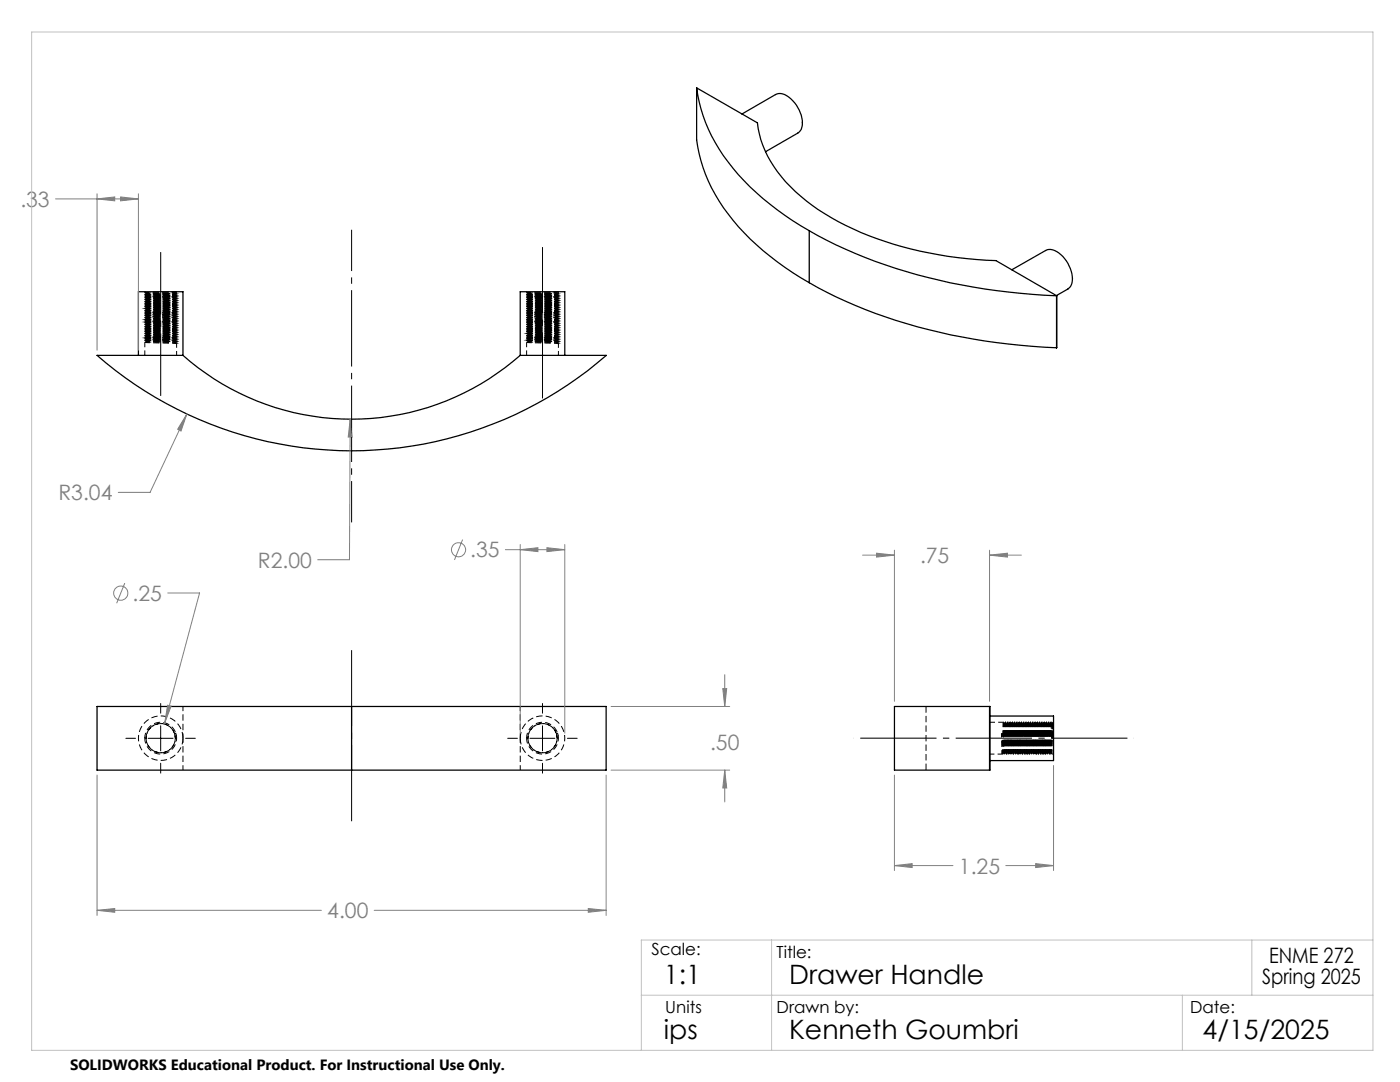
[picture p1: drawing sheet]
<svg xmlns="http://www.w3.org/2000/svg" width="279mm" height="216mm" viewBox="0 0 279 216" stroke-linecap="round" stroke-linejoin="round" font-family="sans-serif">
<defs><g id="words">
<g font-size="5.3">
<text x="132.5" y="196.4">1:1</text>
<text x="157.5" y="196.4">Drawer Handle</text>
<text x="132.5" y="207.4">ips</text>
<text x="157.5" y="207.4">Kenneth Goumbri</text>
<text x="240" y="207.4">4/15/2025</text>
</g>
<g font-size="4.2" fill="#808080">
<text x="4.1" y="41.3">.33</text>
<text x="11.7" y="99.8">R3.04</text>
<text x="51.5" y="113.3">R2.00</text>
<text x="93.9" y="111.2">.35</text>
<text x="183.6" y="112.4">.75</text>
<text x="26.4" y="119.9">.25</text>
<text x="141.7" y="149.6">.50</text>
<text x="191.4" y="174.3">1.25</text>
<text x="65.3" y="183.2">4.00</text>
</g>
<g font-size="4.2">
<text x="251.9" y="196.4">Spring 2025</text>
<text x="253.3" y="192.2">ENME 272</text>
</g>
<g font-size="3.3">
<text x="130" y="190.6">Scale:</text>
<text x="155" y="191.2">Title:</text>
<text x="132.8" y="202.2">Units</text>
<text x="155" y="202.2">Drawn by:</text>
<text x="237.5" y="202.2">Date:</text>
</g>
<text font-size="3" x="14" y="213.5">SOLIDWORKS Educational Product. For Instructional Use Only.</text>
</g></defs>
<g fill="none" stroke="#000" stroke-width=".2" stroke-dasharray="1.3 .6" stroke-dashoffset=".3" stroke-linecap="butt">
<path d="M35.2 58.6l-6.3 .2M111.4 58.6l-6.3 .2M28.9 68.3v2.6M105.1 68.3v2.6M36.5 147.3v-6.4M36.5 153.6v-6.3M103.8 153.6v-6.3M103.8 147.3v-6.4M200.2 144.2l-.2 6.2M200.2 144.1h-2.6M200.4 150.4l-.2-6.3M200.6 144.2l-.2 6.3"/>
<path d="M200.7 144.2l-.2 6.3M200.8 150.4l-.2-6.2M200.9 150.4l-.2-6.3M201.1 144.2l-.2 6.3M201.1 144.2l-.2 6.2M201.3 150.4l-.2-6.2M201.4 150.4l-.3-6.3M201.5 144.2l-.2 6.3M201.6 144.2l-.2 6.3M201.8 150.4l-.3-6.2M201.8 150.4l-.2-6.3M202 144.2l-.2 6.3"/>
<path d="M202.2 150.4l-.2-6.2M202.3 150.4l-.3-6.3M202.4 144.2l-.2 6.3M202.5 144.2l-.2 6.2M202.7 150.4l-.3-6.2M202.7 150.4l-.2-6.3M202.9 144.2l-.2 6.3M203.1 150.4l-.2-6.2M203.2 150.4l-.3-6.3M203.3 144.2l-.2 6.3M203.4 144.2l-.2 6.2M203.6 150.4l-.3-6.2"/>
<path d="M203.6 150.4l-.2-6.3M203.8 144.2l-.2 6.3M204 150.4l-.2-6.2M204.1 150.4l-.2-6.3M204.2 144.2l-.2 6.3M204.3 144.2l-.2 6.2M204.5 150.4l-.3-6.2M204.5 150.4l-.2-6.3M204.7 144.2l-.2 6.3M204.7 144.2l-.2 6.2M204.9 150.4l-.2-6.2M205 150.4l-.2-6.3"/>
<path d="M205.2 144.2l-.3 6.3M205.2 144.2l-.2 6.2M205.4 150.4l-.2-6.2M205.4 150.4l-.2-6.3M205.6 144.2l-.2 6.3M205.7 144.2l-.3 6.2M205.8 150.4l-.2-6.2M205.9 150.4l-.2-6.3M206.1 144.2l-.3 6.3M206.1 144.2l-.2 6.3M206.3 150.4l-.2-6.2M206.3 150.4l-.2-6.3"/>
<path d="M206.5 144.2l-.2 6.3M206.6 144.2l-.2 6.3M206.7 150.4l-.2-6.2M206.8 150.4l-.2-6.3M207 144.2l-.3 6.3M207 144.2l-.2 6.2M207.2 150.4l-.2-6.2M207.3 150.4l-.3-6.3M207.4 144.2l-.2 6.3M207.5 144.2l-.2 6.2M207.6 150.4l-.2-6.2M207.7 150.4l-.2-6.3"/>
<path d="M207.9 144.2l-.2 6.3M207.9 144.2l-.2 6.2M208.1 150.4l-.2-6.2M208.2 150.4l-.3-6.3M208.3 144.2l-.2 6.3M208.4 144.2l-.2 6.2M208.6 150.4l-.3-6.2M208.6 150.4l-.2-6.3M208.8 144.2l-.2 6.3M208.8 144.2l-.2 6.2M209 150.4l-.2-6.2M209.1 150.4l-.3-6.3"/>
<path d="M209.2 144.2l-.2 6.3M209.3 144.2l-.2 6.3M209.5 150.4l-.3-6.2M209.5 150.4l-.2-6.3M209.7 144.2l-.2 6.3M209.7 144.2l-.2 6.2M209.9 150.4l-.2-6.2M210.1 144.2l-.2 6.3"/>
</g>
<g fill="none" stroke="#000" stroke-width=".2" stroke-dasharray="1.3 .6" stroke-linecap="butt">
<path d="M28.9 59.7v.1M28.9 58.8v.1M28.9 58.2v.2M28.9 58.4l6.3 .2-6.3 .3M28.9 58.9l6.3 .2-6.3 .2M28.9 59.3l6.3 .2-6.3 .3M28.9 59.8l6.3 .2-6.3 .2M28.9 58.8l6.3 .2-6.3 .3M28.9 59.3l6.3 .2-6.3 .2M28.9 59.7l6.3 .2-6.3 .3M28.9 58.9l.2 .1M28.9 59.3l.2 .2"/>
<path d="M28.9 59.8l.2 .1M28.9 58.4l.2 .1M29.1 59v.1M29.1 59.5v.1M29.1 59.9v.1M29.1 58.5v.2M29.1 59.1l-.2 .2M29.1 59.6l-.2 .1M29.1 58.7l-.2 .1M34.8 58.8l.4-.2M34.8 59.3l.4-.2M34.8 59.7l.4-.1"/>
<path d="M34.8 58.3l.4-.1M34.9 59.3v-.1M34.9 59.8v-.1M34.9 58.9v-.1M35 58.3l.2-.1M35 58.4v-.1M35 58.9v-.1M35 59.3v-.1M35 59.8v-.1M35.2 59.5l-.4-.2M35.2 59.9l-.4-.1M35.2 59l-.4-.1"/>
<path d="M35.2 58.6l-.2-.2M35.2 58.2v.4M35.2 59.1v-.1M35.2 60v-.1M105.1 59.7v.1M105.1 58.8v.1M105.1 58.2v.2M105.1 58.4l6.3 .2-6.3 .3M105.1 58.9l6.3 .2-6.3 .2M105.1 59.3l6.3 .2-6.3 .3M105.1 59.8l6.3 .2-6.3 .2M105.1 58.8l6.3 .2-6.3 .3"/>
<path d="M105.1 59.3l6.3 .2-6.3 .2M105.1 59.7l6.3 .2-6.3 .3M105.1 58.9l.2 .1M105.1 59.3l.2 .2M105.1 59.8l.2 .1M105.1 58.4l.2 .1M105.3 59v.1M105.3 59.5v.1M105.3 59.9v.1M105.3 58.5v.2M105.3 59.1l-.2 .2M105.3 59.6l-.2 .1"/>
<path d="M105.3 58.7l-.2 .1M111 58.8l.4-.2M111 59.3l.4-.2M111 59.7l.4-.1M111 58.3l.4-.1M111.1 59.3v-.1M111.1 59.8v-.1M111.1 58.9v-.1M111.2 58.3l.2-.1M111.2 58.4v-.1M111.2 58.9v-.1M111.2 59.3v-.1"/>
<path d="M111.2 59.8v-.1M111.4 59.5l-.4-.2M111.4 59.9l-.4-.1M111.4 59l-.4-.1M111.4 58.6l-.2-.2M111.4 58.2v.4M111.4 59.1v-.1M111.4 60v-.1M28.9 67.4v.1M28.9 66.5v.1M28.9 65.6v.1M28.9 64.7v.1"/>
<path d="M28.9 64.2v.1M28.9 63.3v.1M28.9 62.4v.1M28.9 61.5v.1M28.9 60.6v.1M28.9 60.2l6.3 .2-6.3 .3M28.9 60.7l6.3 .2-6.3 .2M28.9 61.1l6.3 .3-6.3 .2M28.9 61.6l6.3 .2-6.3 .2M28.9 62l6.3 .3-6.3 .2M28.9 62.5l6.3 .2-6.3 .2M28.9 62.9l6.3 .3-6.3 .2"/>
<path d="M28.9 63.4l6.3 .2-6.3 .2M28.9 63.8l6.3 .3-6.3 .2M28.9 64.3l6.3 .2-6.3 .3M28.9 64.8l6.3 .2-6.3 .2M28.9 65.2l6.3 .2-6.3 .3M28.9 65.7l6.3 .2-6.3 .2M28.9 66.1l6.3 .2-6.3 .3M28.9 66.6l6.3 .2-6.3 .2M28.9 67l6.3 .2-6.3 .3M28.9 67.5l6.3 .2-6.3 .2M28.9 60.2l6.3 .2-6.3 .2M28.9 60.6l6.3 .2-6.3 .3"/>
<path d="M28.9 61.1l6.3 .2-6.3 .2M28.9 62l6.3 .2-6.3 .2M28.9 62.4l6.3 .3-6.3 .2M28.9 62.9l6.3 .2-6.3 .2M28.9 63.3l6.3 .3-6.3 .2M28.9 64.7l6.3 .2-6.3 .2M28.9 65.2l6.3 .2-6.3 .2M28.9 65.6l6.3 .2-6.3 .3M28.9 66.1l6.3 .2-6.3 .2M28.9 66.5l6.3 .2-6.3 .3M28.9 67l6.3 .2-6.3 .2M28.9 67.9l6.3 .2-6.3 .2"/>
<path d="M28.9 60.2l.2 .2M28.9 60.7l.2 .1M28.9 61.1l.2 .2M28.9 61.6l.2 .1M28.9 62l.2 .2M28.9 62.5l.2 .1M28.9 62.9l.2 .2M28.9 63.4l.2 .1M28.9 63.9l.2 .1M28.9 64.3l.2 .1M28.9 64.8l.2 .1M28.9 65.2l.2 .2"/>
<path d="M28.9 65.7l.2 .1M28.9 66.1l.2 .2M28.9 66.6l.2 .1M28.9 67l.2 .2M28.9 67.5l.2 .1M28.9 67.9l.2 .2M28.9 61.5l6.3 .3-6.3 .2M28.9 63.8l6.3 .2-6.3 .2M28.9 64.2l6.3 .3-6.3 .2M28.9 67.4l6.3 .2-6.3 .3M29.1 60.4v.1M29.1 60.8v.1"/>
<path d="M29.1 61.3v.1M29.1 61.7v.1M29.1 62.2v.1M29.1 62.6v.1M29.1 63.1v.1M29.1 63.5v.1M29.1 64v.1M29.1 64.4v.2M29.1 64.9v.1M29.1 65.4v.1M29.1 65.8v.1M29.1 66.3v.1"/>
<path d="M29.1 66.7v.1M29.1 67.2v.1M29.1 67.6v.1M29.1 68.1v.1M29.1 60l-.2 .2M29.1 60.5l-.2 .1M29.1 60.9l-.2 .2M29.1 61.4l-.2 .1M29.1 61.8l-.2 .2M29.1 62.3l-.2 .1M29.1 62.7l-.2 .2M29.1 63.2l-.2 .1"/>
<path d="M29.1 63.6l-.2 .2M29.1 64.1l-.2 .1M29.1 64.6l-.2 .1M29.1 65l-.2 .1M29.1 65.5l-.2 .1M29.1 65.9l-.2 .2M29.1 66.4l-.2 .1M29.1 66.8l-.2 .2M29.1 67.3l-.2 .1M29.1 67.7l-.2 .2M29.1 68.2l-.2 .1M34.8 60.2l.4-.2"/>
<path d="M34.8 60.6l.4-.1M34.8 61.1l.4-.2M34.8 61.5l.4-.1M34.8 62l.4-.2M34.8 62.4l.4-.1M34.8 62.9l.4-.2M34.8 63.3l.4-.1M34.8 63.8l.4-.2M34.8 64.2l.4-.1M34.8 64.7l.4-.2M34.8 65.2l.4-.2M34.8 65.6l.4-.2"/>
<path d="M34.8 66.1l.4-.2M34.8 66.5l.4-.1M34.8 67l.4-.2M34.8 67.4l.4-.1M34.8 67.9l.4-.2M34.9 68.3v.1M34.9 68.4l.2 .2M34.9 60.2v-.1M34.9 60.7v-.1M34.9 61.1v-.1M34.9 61.6v-.1M34.9 62v-.1"/>
<path d="M34.9 62.5v-.1M34.9 63v-.2M34.9 63.4v-.1M34.9 63.9v-.2M34.9 64.3v-.1M34.9 64.8v-.1M34.9 65.2v-.1M34.9 65.7v-.1M34.9 66.1v-.1M34.9 66.6v-.1M34.9 67v-.1M34.9 67.5v-.1"/>
<path d="M34.9 67.9v-.1M34.9 68.4v-.1M35 60.2v-.1M35 60.7v-.1M35 61.2v-.2M35 61.6v-.1M35 62.1v-.2M35 62.5v-.1M35 63v-.1M35 63.4v-.1M35 63.9v-.1M35 64.3v-.1"/>
<path d="M35 64.8v-.1M35 65.2v-.1M35 65.7v-.1M35 66.1v-.1M35 66.6v-.1M35 67.1v-.2M35 67.5v-.1M35 68v-.2M35 68.4v-.1M35 68.2h.2M35.1 68.2l-.2 .1M35.1 68.6v-.4"/>
<path d="M35.2 60.4l-.4-.2M35.2 60.8l-.4-.1M35.2 61.3l-.4-.2M35.2 61.7l-.4-.1M35.2 62.2l-.4-.2M35.2 62.6l-.4-.1M35.2 63.1l-.4-.2M35.2 63.6l-.4-.2M35.2 64l-.4-.2M35.2 64.5l-.4-.2M35.2 64.9l-.4-.1M35.2 65.4l-.4-.2"/>
<path d="M35.2 65.8l-.4-.1M35.2 66.3l-.4-.2M35.2 66.7l-.4-.1M35.2 67.2l-.4-.2M35.2 67.6l-.4-.1M35.2 68.1l-.4-.2M35.2 68.5l-.4-.1M35.2 60.9v-.1M35.2 61.4v-.1M35.2 62.3v-.1M35.2 63.2v-.1M35.2 64.1v-.1"/>
<path d="M35.2 65v-.1M35.2 65.9v-.1M35.2 66.8v-.1M35.2 67.7v-.1M35.2 68.2v-.1M105.1 67.4v.1M105.1 66.5v.1M105.1 65.6v.1M105.1 64.7v.1M105.1 64.2v.1M105.1 63.3v.1M105.1 62.4v.1"/>
<path d="M105.1 61.5v.1M105.1 60.6v.1M105.1 60.2l6.3 .2-6.3 .3M105.1 60.7l6.3 .2-6.3 .2M105.1 61.1l6.3 .3-6.3 .2M105.1 61.6l6.3 .2-6.3 .2M105.1 62l6.3 .3-6.3 .2M105.1 62.5l6.3 .2-6.3 .2M105.1 62.9l6.3 .3-6.3 .2M105.1 63.4l6.3 .2-6.3 .2M105.1 63.8l6.3 .3-6.3 .2M105.1 64.3l6.3 .2-6.3 .3"/>
<path d="M105.1 64.8l6.3 .2-6.3 .2M105.1 65.2l6.3 .2-6.3 .3M105.1 65.7l6.3 .2-6.3 .2M105.1 66.1l6.3 .2-6.3 .3M105.1 66.6l6.3 .2-6.3 .2M105.1 67l6.3 .2-6.3 .3M105.1 67.5l6.3 .2-6.3 .2M105.1 60.2l6.3 .2-6.3 .2M105.1 60.6l6.3 .2-6.3 .3M105.1 61.1l6.3 .2-6.3 .2M105.1 61.5l6.3 .3-6.3 .2M105.1 62l6.3 .2-6.3 .2"/>
<path d="M105.1 62.4l6.3 .3-6.3 .2M105.1 62.9l6.3 .2-6.3 .2M105.1 63.3l6.3 .3-6.3 .2M105.1 63.8l6.3 .2-6.3 .2M105.1 64.2l6.3 .3-6.3 .2M105.1 64.7l6.3 .2-6.3 .2M105.1 65.2l6.3 .2-6.3 .2M105.1 65.6l6.3 .2-6.3 .3M105.1 66.1l6.3 .2-6.3 .2M105.1 67l6.3 .2-6.3 .2M105.1 67.4l6.3 .2-6.3 .3M105.1 60.2l.2 .2"/>
<path d="M105.1 60.7l.2 .1M105.1 61.1l.2 .2M105.1 61.6l.2 .1M105.1 62l.2 .2M105.1 62.5l.2 .1M105.1 62.9l.2 .2M105.1 63.4l.2 .1M105.1 63.9l.2 .1M105.1 64.3l.2 .1M105.1 64.8l.2 .1M105.1 65.2l.2 .2M105.1 65.7l.2 .1"/>
<path d="M105.1 66.1l.2 .2M105.1 66.6l.2 .1M105.1 67l.2 .2M105.1 67.5l.2 .1M105.1 67.9l.2 .2M105.1 66.5l6.3 .2-6.3 .3M105.1 67.9l6.3 .2-6.3 .2M105.3 60.4v.1M105.3 60.8v.1M105.3 61.3v.1M105.3 61.7v.1M105.3 62.2v.1"/>
<path d="M105.3 62.6v.1M105.3 63.1v.1M105.3 63.5v.1M105.3 64v.1M105.3 64.4v.2M105.3 64.9v.1M105.3 65.4v.1M105.3 65.8v.1M105.3 66.3v.1M105.3 66.7v.1M105.3 67.2v.1M105.3 67.6v.1"/>
<path d="M105.3 68.1v.1M105.3 60l-.2 .2M105.3 60.5l-.2 .1M105.3 60.9l-.2 .2M105.3 61.4l-.2 .1M105.3 61.8l-.2 .2M105.3 62.3l-.2 .1M105.3 62.7l-.2 .2M105.3 63.2l-.2 .1M105.3 63.6l-.2 .2M105.3 64.1l-.2 .1M105.3 64.6l-.2 .1"/>
<path d="M105.3 65l-.2 .1M105.3 65.5l-.2 .1M105.3 65.9l-.2 .2M105.3 66.4l-.2 .1M105.3 66.8l-.2 .2M105.3 67.3l-.2 .1M105.3 67.7l-.2 .2M105.3 68.2l-.2 .1M111 60.2l.4-.2M111 60.6l.4-.1M111 61.1l.4-.2M111 61.5l.4-.1"/>
<path d="M111 62l.4-.2M111 62.4l.4-.1M111 62.9l.4-.2M111 63.3l.4-.1M111 63.8l.4-.2M111 64.2l.4-.1M111 64.7l.4-.2M111 65.2l.4-.2M111 65.6l.4-.2M111 66.1l.4-.2M111 66.5l.4-.1M111 67l.4-.2"/>
<path d="M111 67.4l.4-.1M111 67.9l.4-.2M111.1 68.4l.2 .2M111.1 68.3v.1M111.1 60.2v-.1M111.1 60.7v-.1M111.1 61.1v-.1M111.1 61.6v-.1M111.1 62v-.1M111.1 62.5v-.1M111.1 63v-.2M111.1 63.4v-.1"/>
<path d="M111.1 63.9v-.2M111.1 64.3v-.1M111.1 64.8v-.1M111.1 65.2v-.1M111.1 65.7v-.1M111.1 66.1v-.1M111.1 66.6v-.1M111.1 67v-.1M111.1 67.5v-.1M111.1 67.9v-.1M111.1 68.4v-.1M111.2 60.2v-.1"/>
<path d="M111.2 60.7v-.1M111.2 61.2v-.2M111.2 61.6v-.1M111.2 62.1v-.2M111.2 62.5v-.1M111.2 63v-.1M111.2 63.4v-.1M111.2 63.9v-.1M111.2 64.3v-.1M111.2 64.8v-.1M111.2 65.2v-.1M111.2 65.7v-.1"/>
<path d="M111.2 66.1v-.1M111.2 66.6v-.1M111.2 67.1v-.2M111.2 67.5v-.1M111.2 68v-.2M111.2 68.4v-.1M111.2 68.2h.2M111.3 68.2l-.2 .1M111.3 68.6v-.4M111.4 60.4l-.4-.2M111.4 60.8l-.4-.1M111.4 61.3l-.4-.2"/>
<path d="M111.4 61.7l-.4-.1M111.4 62.2l-.4-.2M111.4 62.6l-.4-.1M111.4 63.1l-.4-.2M111.4 63.6l-.4-.2M111.4 64l-.4-.2M111.4 64.5l-.4-.2M111.4 64.9l-.4-.1M111.4 65.4l-.4-.2M111.4 65.8l-.4-.1M111.4 66.3l-.4-.2M111.4 66.7l-.4-.1"/>
<path d="M111.4 67.2l-.4-.2M111.4 67.6l-.4-.1M111.4 68.1l-.4-.2M111.4 68.5l-.4-.1M111.4 60.9v-.1M111.4 61.4v-.1M111.4 62.3v-.1M111.4 63.2v-.1M111.4 64.1v-.1M111.4 65v-.1M111.4 65.9v-.1M111.4 66.8v-.1"/>
<path d="M111.4 67.7v-.1M111.4 68.2v-.1M28.9 147.1v.2M34.9 146.4h.2M35.1 146.4l-.1-.2M35.1 146.4h-.2M35.2 146.8l-.1-.4M35.2 147.3h-.2M36.5 147.3a4.4 4.4 0 0 0-6.5-4 4.4 4.4 0 0 0-.5 7.6 4.4 4.4 0 0 0 7-3v-.6M103.8 147.3a4.4 4.4 0 0 0 6.5 3.9 4.4 4.4 0 0 0 .5-7.5 4.4 4.4 0 0 0-6.9 3l-.1 .6M105.1 147.1v.2M111.1 146.4h.2"/>
<path d="M111.3 146.4l-.1-.2M111.3 146.4h-.2M111.4 146.8l-.1-.4M111.4 147.3h-.2M184.8 140.9v12.7M199.9 146.4h.4M200 150.5l.1-.3M200 146.4h-.1M200.1 146.4h-.1M200.1 150.2h.1M200.2 150.2l.2 .3M200.3 146.4h-.2"/>
<path d="M200.4 144.4l-.2-.3M200.5 150.5l.1-.3M200.5 144.4h-.1M200.6 150.2h.1M200.6 144.1l-.1 .3M200.7 144.1h-.1M200.7 150.2l.1 .3M200.8 144.4l-.1-.3M200.8 150.5h.1M200.9 150.5l.1-.3M200.9 144.4h-.1M201 150.2h.2"/>
<path d="M201.1 144.1l-.2 .3M201.2 150.2l.1 .3M201.3 144.4l-.2-.3M201.3 150.5h.1M201.4 150.5l.1-.3M201.4 144.4h-.1M201.5 150.2h.1M201.5 144.1l-.1 .3M201.6 144.1h-.1M201.6 150.2l.1 .3M201.7 144.4l-.1-.3M201.8 150.5l.2-.3"/>
<path d="M201.8 144.4h-.1M202 150.2h.1M202 144.1l-.2 .3M202.1 150.2l.1 .3M202.2 144.4l-.2-.3M202.2 150.5h.1M202.3 150.5l.1-.3M202.3 144.4h-.1M202.4 150.2h.1M202.4 144.1l-.1 .3M202.5 144.1h-.1M202.5 150.2l.2 .3"/>
<path d="M202.6 144.4l-.1-.3M202.7 150.5l.2-.3M202.7 144.4h-.1M202.9 150.2h.1M202.9 144.1l-.2 .3M203 150.2l.1 .3M203.1 144.4l-.2-.3M203.1 150.5h.1M203.2 150.5l.1-.3M203.2 144.4h-.1M203.3 150.2h.1M203.3 144.1l-.1 .3"/>
<path d="M203.4 144.1h-.1M203.4 150.2l.2 .3M203.5 144.4l-.1-.3M203.6 150.5l.2-.3M203.7 144.4h-.2M203.8 150.2h.1M203.8 144.1l-.2 .3M203.9 150.2l.1 .3M204 144.4l-.1-.3M204 150.5h.1M204.1 150.5l.1-.3M204.1 144.4h-.1"/>
<path d="M204.2 150.2h.1M204.2 144.1l-.1 .3M204.3 144.1h-.1M204.3 150.2l.2 .3M204.4 144.4l-.1-.3M204.5 150.5l.2-.3M204.6 144.4h-.2M204.7 150.2h.1M204.7 144.1l-.1 .3M204.8 144.1h-.1M204.8 150.2l.1 .3M204.9 144.4l-.1-.3"/>
<path d="M204.9 150.5h.1M205 150.5l.1-.3M205 144.4h-.1M205.1 150.2h.1M205.2 144.1l-.2 .3M205.2 150.2l.2 .3M205.4 144.4l-.2-.3M205.4 150.5l.2-.3M205.5 144.4h-.1M205.6 150.2h.1M205.6 144.1l-.1 .3M205.7 144.1h-.1"/>
<path d="M205.7 150.2l.1 .3M205.8 144.4l-.1-.3M205.8 150.5h.1M205.9 150.5l.1-.3M205.9 144.4h-.1M206 150.2h.1M206.1 144.1l-.2 .3M206.1 150.2l.2 .3M206.3 144.4l-.2-.3M206.3 150.5l.2-.3M206.4 144.4h-.1M206.5 150.2h.1"/>
<path d="M206.5 144.1l-.1 .3M206.6 144.1h-.1M206.6 150.2l.1 .3M206.7 144.4l-.1-.3M206.7 150.5h.1M206.8 150.5l.1-.3M206.8 144.4h-.1M206.9 150.2h.2M207 144.1l-.2 .3M207 150.2l.2 .3M207.2 144.4l-.2-.3M207.2 150.5h.1"/>
<path d="M207.3 150.5l.1-.3M207.3 144.4h-.1M207.4 150.2h.1M207.4 144.1l-.1 .3M207.5 144.1h-.1M207.5 150.2l.1 .3M207.6 144.4l-.1-.3M207.6 150.5h.1M207.7 150.5l.2-.3M207.7 144.4h-.1M207.8 150.2h.2M207.9 144.1l-.2 .3"/>
<path d="M208 150.2l.1 .3M208.1 144.4l-.2-.3M208.1 150.5h.1M208.2 150.5l.1-.3M208.2 144.4h-.1M208.3 150.2h.1M208.3 144.1l-.1 .3M208.4 144.1h-.1M208.4 150.2l.2 .3M208.5 144.4l-.1-.3M208.6 150.5l.2-.3M208.6 144.4h-.1"/>
<path d="M208.8 150.2h.1M208.8 144.1l-.2 .3M208.9 150.2l.1 .3M209 144.4l-.2-.3M209 150.5h.1M209.1 150.5l.1-.3M209.1 144.4h-.1M209.2 150.2h.1M209.2 144.1l-.1 .3M209.3 144.1h-.1M209.3 150.2l.2 .3M209.4 144.4l-.1-.3"/>
<path d="M209.5 150.5l.2-.3M209.5 144.4h-.1M209.7 150.2h.1M209.7 144.1l-.2 .3M209.8 150.2l.1 .3M209.9 147.3l-.2-3.2M209.9 144.4l-.2-.3M209.9 150.5h.4M210 144.4h-.1M210.1 144.1l-.1 .3M210.3 147.3l-.2-3.1M210.3 147.3h-.4"/>
<path d="M210.3 144.1h-.2"/>
</g>
<path d="M28.9 67.9l6.3 .3h-.1M28.9 68.3l6.3 .3h-.1M105.1 67.9l6.3 .3h-.1M105.1 68.3l6.3 .3h-.1M28.9 147.3a3.2 3.2 0 0 1 4.6-2.8 3.2 3.2 0 0 1 .4 5.4 3.2 3.2 0 0 1-5-2.1v-.5M105.1 147.3a3.2 3.2 0 0 1 4.6-2.8 3.2 3.2 0 0 1 .4 5.4 3.2 3.2 0 0 1-5-2.1v-.5" fill="none" stroke="#000" stroke-width=".2" stroke-dasharray="1.3 .6" stroke-dashoffset=".2" stroke-linecap="butt"/>
<path d="M35.2 58.2l-6.3 .2M111.4 58.2l-6.3 .2M35.2 70.9v-2.3M111.4 70.9v-2.3M34.9 146.5a2.93 2.93 0 0 0-4.7-1.4 2.93 2.93 0 0 0 .7 4.9 2.93 2.93 0 0 0 4.1-2.7 2.93 2.93 0 0 0-4.2-2.7 2.93 2.93 0 0 0-.6 5 2.93 2.93 0 0 0 4.7-1.6l.1-.7-.1-.9M111.1 146.5a2.93 2.93 0 0 0-4.7-1.4 2.93 2.93 0 0 0 .7 4.9 2.93 2.93 0 0 0 4.1-2.7 2.93 2.93 0 0 0-4.2-2.7 2.93 2.93 0 0 0-.6 5 2.93 2.93 0 0 0 4.7-1.6l.1-.7-.1-.9M197.6 150.5h2.4" fill="none" stroke="#000" stroke-width=".2" stroke-dasharray="1.3 .6" stroke-dashoffset=".4" stroke-linecap="butt"/>
<g fill="none" stroke="#000" stroke-width=".25">
<path d="M139 17.5l12.2 7a21.2 21.2 0 0 0 6.6 12.8 48.3 48.3 0 0 0 20.6 11.5 81.7 81.7 0 0 0 20.4 3.2l12.1 7M139 17.5a32.4 32.4 0 0 0 9.5 18.6 58.3 58.3 0 0 0 13 9.9M139 17.5v10.4a32.4 32.4 0 0 0 9.5 18.5 58.3 58.3 0 0 0 13 10M148.1 22.8l6.7-3.9a2.66 2.66 0 0 1 3 .8 6.5 6.5 0 0 1 2.2 5.7l-.3 .7-.5 .5-6.4 3.7M161.5 46a102.7 102.7 0 0 0 39.8 12.3l9.6 .7M161.5 56.4a102.7 102.7 0 0 0 39.8 12.3l9.6 .7M161.5 46v10.4M201.9 53.8l6.8-3.8a2.66 2.66 0 0 1 3 .8 6.5 6.5 0 0 1 2.2 5.7l-.3 .7-.5 .5-2.3 1.3M210.9 59h.1M210.9 59v10.4M27.6 70.9v-12.7h8.9v12.7M36.5 70.9a50.8 50.8 0 0 0 67.3 0"/>
<path d="M36.5 70.9h-17.1a77.3 77.3 0 0 0 101.6 0h-17.2M103.8 70.9v-12.7h8.9v12.7M70.2 141h50.8v12.7h-50.8M70.2 141h-50.8v12.7h50.8M70.2 141v12.7M197.5 141h-19v12.7h19M197.5 141v12.7M197.6 142.9h12.7v8.9h-12.7"/>
</g>
<path d="M210 147.3l-.1-2.9M210.1 147.3l-.1-2.9" fill="none" stroke="#000" stroke-width=".2" stroke-dasharray="1.3 .6" stroke-dashoffset=".1" stroke-linecap="butt"/>
<g fill="none" stroke="#000" stroke-width=".2" stroke-dasharray="1.3 .6" stroke-dashoffset=".6" stroke-linecap="butt">
<path d="M29.1 59l5.8 .2M29.1 59.1l5.8 .2M35 58.3l-5.9 .2M35 58.4l-5.8 .3M105.3 59l5.8 .2M105.3 59.1l5.8 .2M111.2 58.3l-5.9 .2M111.2 58.4l-5.8 .3M29.1 62.2l5.8 .2M29.1 62.6l5.8 .2M29.1 63.1l5.8 .2M29.1 64l5.8 .2"/>
<path d="M29.1 67.2l5.8 .2M29.1 67.6l5.8 .2M29.1 62.3l5.8 .2M29.1 62.7l5.8 .3M29.1 63.2l5.8 .2M29.1 64.1l5.8 .2M29.1 67.3l5.8 .2M29.1 67.7l5.8 .2M105.3 62.2l5.8 .2M105.3 62.6l5.8 .2M105.3 63.1l5.8 .2M105.3 64l5.8 .2"/>
<path d="M105.3 67.2l5.8 .2M105.3 67.6l5.8 .2M105.3 62.3l5.8 .2M105.3 62.7l5.8 .3M105.3 63.2l5.8 .2M105.3 64.1l5.8 .2M105.3 67.3l5.8 .2M105.3 67.7l5.8 .2M200.4 144.4l-.3 5.8M200.5 144.4l-.2 5.8M200.6 150.2l-.2-5.8M200.7 150.2l-.2-5.8"/>
<path d="M200.8 144.4l-.2 5.8M200.9 144.4l-.2 5.8M201 150.2l-.2-5.8M201.2 150.2l-.3-5.8M201.3 144.4l-.3 5.8M201.4 144.4l-.2 5.8M201.5 150.2l-.2-5.8M201.6 150.2l-.2-5.8M201.7 144.4l-.2 5.8M201.8 144.4l-.2 5.8M202 150.2l-.3-5.8M202.1 150.2l-.3-5.8"/>
<path d="M202.2 144.4l-.2 5.8M202.3 144.4l-.2 5.8M202.4 150.2l-.2-5.8M202.5 150.2l-.2-5.8M202.6 144.4l-.2 5.8M202.7 144.4l-.2 5.8M202.9 150.2l-.3-5.8M203 150.2l-.3-5.8M203.1 144.4l-.2 5.8M203.2 144.4l-.2 5.8M203.3 150.2l-.2-5.8M203.4 150.2l-.2-5.8"/>
<path d="M203.5 144.4l-.2 5.8M203.6 144.4l-.2 5.8M203.8 150.2l-.3-5.8M203.9 150.2l-.2-5.8M204 144.4l-.2 5.8M204.1 144.4l-.2 5.8M204.2 150.2l-.2-5.8M204.3 150.2l-.2-5.8M204.4 144.4l-.2 5.8M204.5 144.4l-.2 5.8M204.7 150.2l-.3-5.8M204.8 150.2l-.2-5.8"/>
<path d="M204.9 144.4l-.2 5.8M205 144.4l-.2 5.8M205.1 150.2l-.2-5.8M205.2 150.2l-.2-5.8M205.3 144.4l-.2 5.8M205.5 144.4l-.3 5.8M205.6 150.2l-.2-5.8M205.7 150.2l-.2-5.8M205.8 144.4l-.2 5.8M205.9 144.4l-.2 5.8M206 150.2l-.2-5.8M206.1 150.2l-.2-5.8"/>
<path d="M206.2 144.4l-.2 5.8M206.4 144.4l-.2 5.8M206.5 150.2l-.2-5.8M206.6 150.2l-.2-5.8M206.7 144.4l-.2 5.8M206.8 144.4l-.2 5.8M206.9 150.2l-.2-5.8M207 150.2l-.2-5.8M207.2 144.4l-.3 5.8M207.3 144.4l-.2 5.8M207.4 150.2l-.2-5.8M207.5 150.2l-.2-5.8"/>
<path d="M207.6 144.4l-.2 5.8M207.7 144.4l-.2 5.8M207.8 150.2l-.2-5.8M208 150.2l-.3-5.8M208.1 144.4l-.2 5.8M208.2 144.4l-.2 5.8M208.3 150.2l-.2-5.8M208.4 150.2l-.2-5.8M208.5 144.4l-.2 5.8M208.6 144.4l-.2 5.8M208.8 150.2l-.3-5.8M208.9 150.2l-.3-5.8"/>
<path d="M209 144.4l-.2 5.8M209.1 144.4l-.2 5.8M209.2 150.2l-.2-5.8M209.3 150.2l-.2-5.8M209.4 144.4l-.2 5.8M209.5 144.4l-.2 5.8M209.7 150.2l-.3-5.8M209.8 150.2l-.3-5.8M209.9 144.4l-.2 5.8M210 144.4l-.2 5.8"/>
</g>
<path d="M200.1 150.2l-.1-3.8M200.2 150.2l-.1-3.8" fill="none" stroke="#000" stroke-width=".2" stroke-dasharray="1.3 .6" stroke-dashoffset=".7" stroke-linecap="butt"/>
<g fill="none" stroke="#000" stroke-width=".2" stroke-dasharray="1.3 .6" stroke-dashoffset=".5" stroke-linecap="butt">
<path d="M29.1 58.5l5.9 .3-5.9 .2M29.1 59.5l5.9 .2-5.9 .2M29.1 59.9l5.9 .2-5.9 .3M29.1 58.7l5.9 .2-5.8 .2M29.1 59.6l5.9 .2-5.8 .2M34.9 59.3l-5.7 .3M34.9 59.2l-5.8 .3M105.3 58.5l5.9 .3-5.9 .2M105.3 59.5l5.9 .2-5.9 .2M105.3 59.9l5.9 .2-5.9 .3M105.3 58.7l5.9 .2-5.8 .2M105.3 59.6l5.9 .2-5.8 .2"/>
<path d="M111.1 59.3l-5.7 .3M111.1 59.2l-5.8 .3M29.1 60.4l5.9 .2-5.9 .2M29.1 60.8l5.9 .2-5.9 .3M29.1 61.3l5.9 .2-5.9 .2M29.1 61.7l5.9 .2-5.9 .3M29.1 63.5l5.9 .3-5.9 .2M29.1 64.4l5.9 .3-5.9 .2M29.1 64.9l5.9 .2-5.9 .3M29.1 65.4l5.9 .2-5.9 .2M29.1 65.8l5.9 .2-5.9 .3M29.1 66.3l5.9 .2-5.9 .2"/>
<path d="M29.1 66.7l5.9 .2-5.9 .3M29.1 68.1l5.9 .2h-.1M29.1 60l5.9 .2-5.8 .3M29.1 60.5l5.9 .2-5.8 .2M29.1 60.9l5.9 .3-5.8 .2M29.1 61.4l5.9 .2-5.8 .2M29.1 61.8l5.9 .3-5.8 .2M29.1 63.7l5.9 .2-5.8 .2M29.1 64.6l5.9 .2-5.8 .2M29.1 65l5.9 .2-5.8 .3M29.1 65.5l5.9 .2-5.8 .2M29.1 65.9l5.9 .2-5.8 .3"/>
<path d="M29.1 66.4l5.9 .2-5.8 .2M29.1 66.8l5.9 .3-5.8 .2M29.1 68.2l5.9 .2h-.1M34.9 62.5l-5.7 .2M34.9 63l-5.7 .2M34.9 62.4l-5.8 .2M34.9 63.4l-5.7 .2M34.9 62.8l-5.8 .3M34.9 63.3l-5.8 .2M34.9 64.3l-5.7 .3M34.9 64.2l-5.8 .2M34.9 67.5l-5.7 .2"/>
<path d="M34.9 67.9l-5.7 .3M34.9 67.4l-5.8 .2M34.9 67.8l-5.8 .3M105.3 60.4l5.9 .2-5.9 .2M105.3 60.8l5.9 .2-5.9 .3M105.3 61.3l5.9 .2-5.9 .2M105.3 61.7l5.9 .2-5.9 .3M105.3 63.5l5.9 .3-5.9 .2M105.3 64.4l5.9 .3-5.9 .2M105.3 64.9l5.9 .2-5.9 .3M105.3 65.4l5.9 .2-5.9 .2M105.3 65.8l5.9 .2-5.9 .3"/>
<path d="M105.3 66.3l5.9 .2-5.9 .2M105.3 66.7l5.9 .2-5.9 .3M105.3 68.1l5.9 .2h-.1M105.3 60l5.9 .2-5.8 .3M105.3 60.5l5.9 .2-5.8 .2M105.3 60.9l5.9 .3-5.8 .2M105.3 61.4l5.9 .2-5.8 .2M105.3 61.8l5.9 .3-5.8 .2M105.3 63.7l5.9 .2-5.8 .2M105.3 64.6l5.9 .2-5.8 .2M105.3 65l5.9 .2-5.8 .3M105.3 65.5l5.9 .2-5.8 .2"/>
<path d="M105.3 65.9l5.9 .2-5.8 .3M105.3 66.4l5.9 .2-5.8 .2M105.3 66.8l5.9 .3-5.8 .2M105.3 68.2l5.9 .2h-.1M111.1 62.5l-5.7 .2M111.1 63l-5.7 .2M111.1 62.4l-5.8 .2M111.1 63.4l-5.7 .2M111.1 62.8l-5.8 .3M111.1 63.3l-5.8 .2M111.1 64.3l-5.7 .3M111.1 64.2l-5.8 .2"/>
<path d="M111.1 67.5l-5.7 .2M111.1 67.9l-5.7 .3M111.1 67.4l-5.8 .2M111.1 67.8l-5.8 .3M200 150.4l-.1-4M200.4 150.4l-.1-4"/>
</g>
<g fill="none" stroke="#808080" stroke-width=".2">
<path d="M11.1 39.7h16.5M19.4 39.7l3.5-.4v.8zM19.4 38.7v31.2M24.1 39.3l3.5 .4-3.5 .4zM27.6 38.7v31.2M37.3 82.6l-1.2 3.4-.6-.3zM37.3 82.6l-7.3 15.6h-6.4M69.9 83.6l.4 3.6h-.8zM69.9 83.6l-.2 28.1h-6.3M24.9 116.3l-1.6 4.1M33.5 118.3h6.3l-6.9 26M92.3 107.7l-1.6 4"/>
<path d="M100.9 109.7h11.8M103.8 109.7l3.6-.4v.8zM103.8 108.7v37.6M109.1 109.3l3.6 .4-3.6 .4zM112.7 108.7v37.6M172.2 110.8h6.3M174.9 110.4l3.6 .4-3.6 .4zM178.5 109.8v30.1M197.5 110.8l3.5-.4v.8zM197.5 109.8v30.1M197.5 110.8h6.3M144.3 137.4h.7l-.4 3.6z"/>
<path d="M144.6 134.6v6.4M19.4 154.7v28M33.4 140.7l.7 .2-1.2 3.4zM121 154.7v28M122 141h23.6M122 153.7h23.6M144.6 153.7l.4 3.5h-.7zM144.6 153.7v6.3M178.5 154.7v19M210.3 152.8v20.9M178.5 172.7l3.5-.4v.8zM178.5 172.7h11.7"/>
<path d="M200.7 172.7h9.6M206.7 172.3l3.6 .4-3.6 .4zM19.4 181.6l3.5-.3v.7zM19.4 181.6h44.7M74.7 181.6h46.3M117.4 181.3l3.6 .3-3.6 .4z"/>
<circle cx="24.1" cy="118.4" r="1.42"/>
<circle cx="91.5" cy="109.7" r="1.41"/>
</g>
<path d="M70.2 163.9v-34.2" fill="none" stroke="#000" stroke-width=".2" stroke-dasharray="15.2 1.3 1.3 1.3" stroke-dashoffset=".1" stroke-linecap="butt"/>
<path d="M170.4 147.3h55.9" fill="none" stroke="#000" stroke-width=".2" stroke-dasharray="15.2 1.3 1.3 1.3" stroke-dashoffset="-1.3" stroke-linecap="butt"/>
<path d="M70.2 104.2v-58.4" fill="none" stroke="#000" stroke-width=".2" stroke-dasharray="15.2 1.3 1.3 1.3" stroke-dashoffset="7" stroke-linecap="butt"/>
<path d="M32.1 79v-28.7" fill="none" stroke="#000" stroke-width=".2" stroke-dasharray="15.2 1.3 1.3 1.3" stroke-dashoffset="2.8" stroke-linecap="butt"/>
<path d="M108.3 79.5v-30.2" fill="none" stroke="#000" stroke-width=".2" stroke-dasharray="15.2 1.3 1.3 1.3" stroke-dashoffset="2.1" stroke-linecap="butt"/>
<path d="M25.1 147.3h2M29.6 147.3h4.9M32.1 140.4v1.9M32.1 144.8v5M32.1 152.3v2M37 147.3h2M101.3 147.3h2M105.8 147.3h4.9M108.3 140.4v1.9M108.3 144.8v5M108.3 152.3v2M113.2 147.3h2" fill="none" stroke="#000" stroke-width=".2"/>
<path d="M6.3 6.4h267.7v203.2h-267.7zM128 198.6h146M154 187.6v22M236 198.6v11M249.8 187.6v11M274 187.6h-146v22" fill="none" stroke="#c0c0c0" stroke-width=".2"/>
<path d="M144.3 137.4h.7l-.4 3.6zM144.6 153.7l.4 3.5h-.7zM19.4 181.6l3.5-.3v.7zM117.4 181.3l3.6 .3-3.6 .4zM33.4 140.7l-.5 3.6 1.2-3.4zM103.8 109.7l3.6-.4v.8zM109.1 109.3l3.6 .4-3.6 .4zM178.5 172.7l3.5-.4v.8zM206.7 172.3l3.6 .4-3.6 .4zM197.5 110.8l3.5-.4v.8zM174.9 110.4l3.6 .4-3.6 .4zM37.3 82.6l-1.8 3.1 .6 .3zM69.9 83.6l-.4 3.6h.8zM19.4 39.7l3.5-.4v.8zM24.1 39.3l3.5 .4-3.5 .4z" fill="#808080"/>
<use href="#words"/>
</svg>
